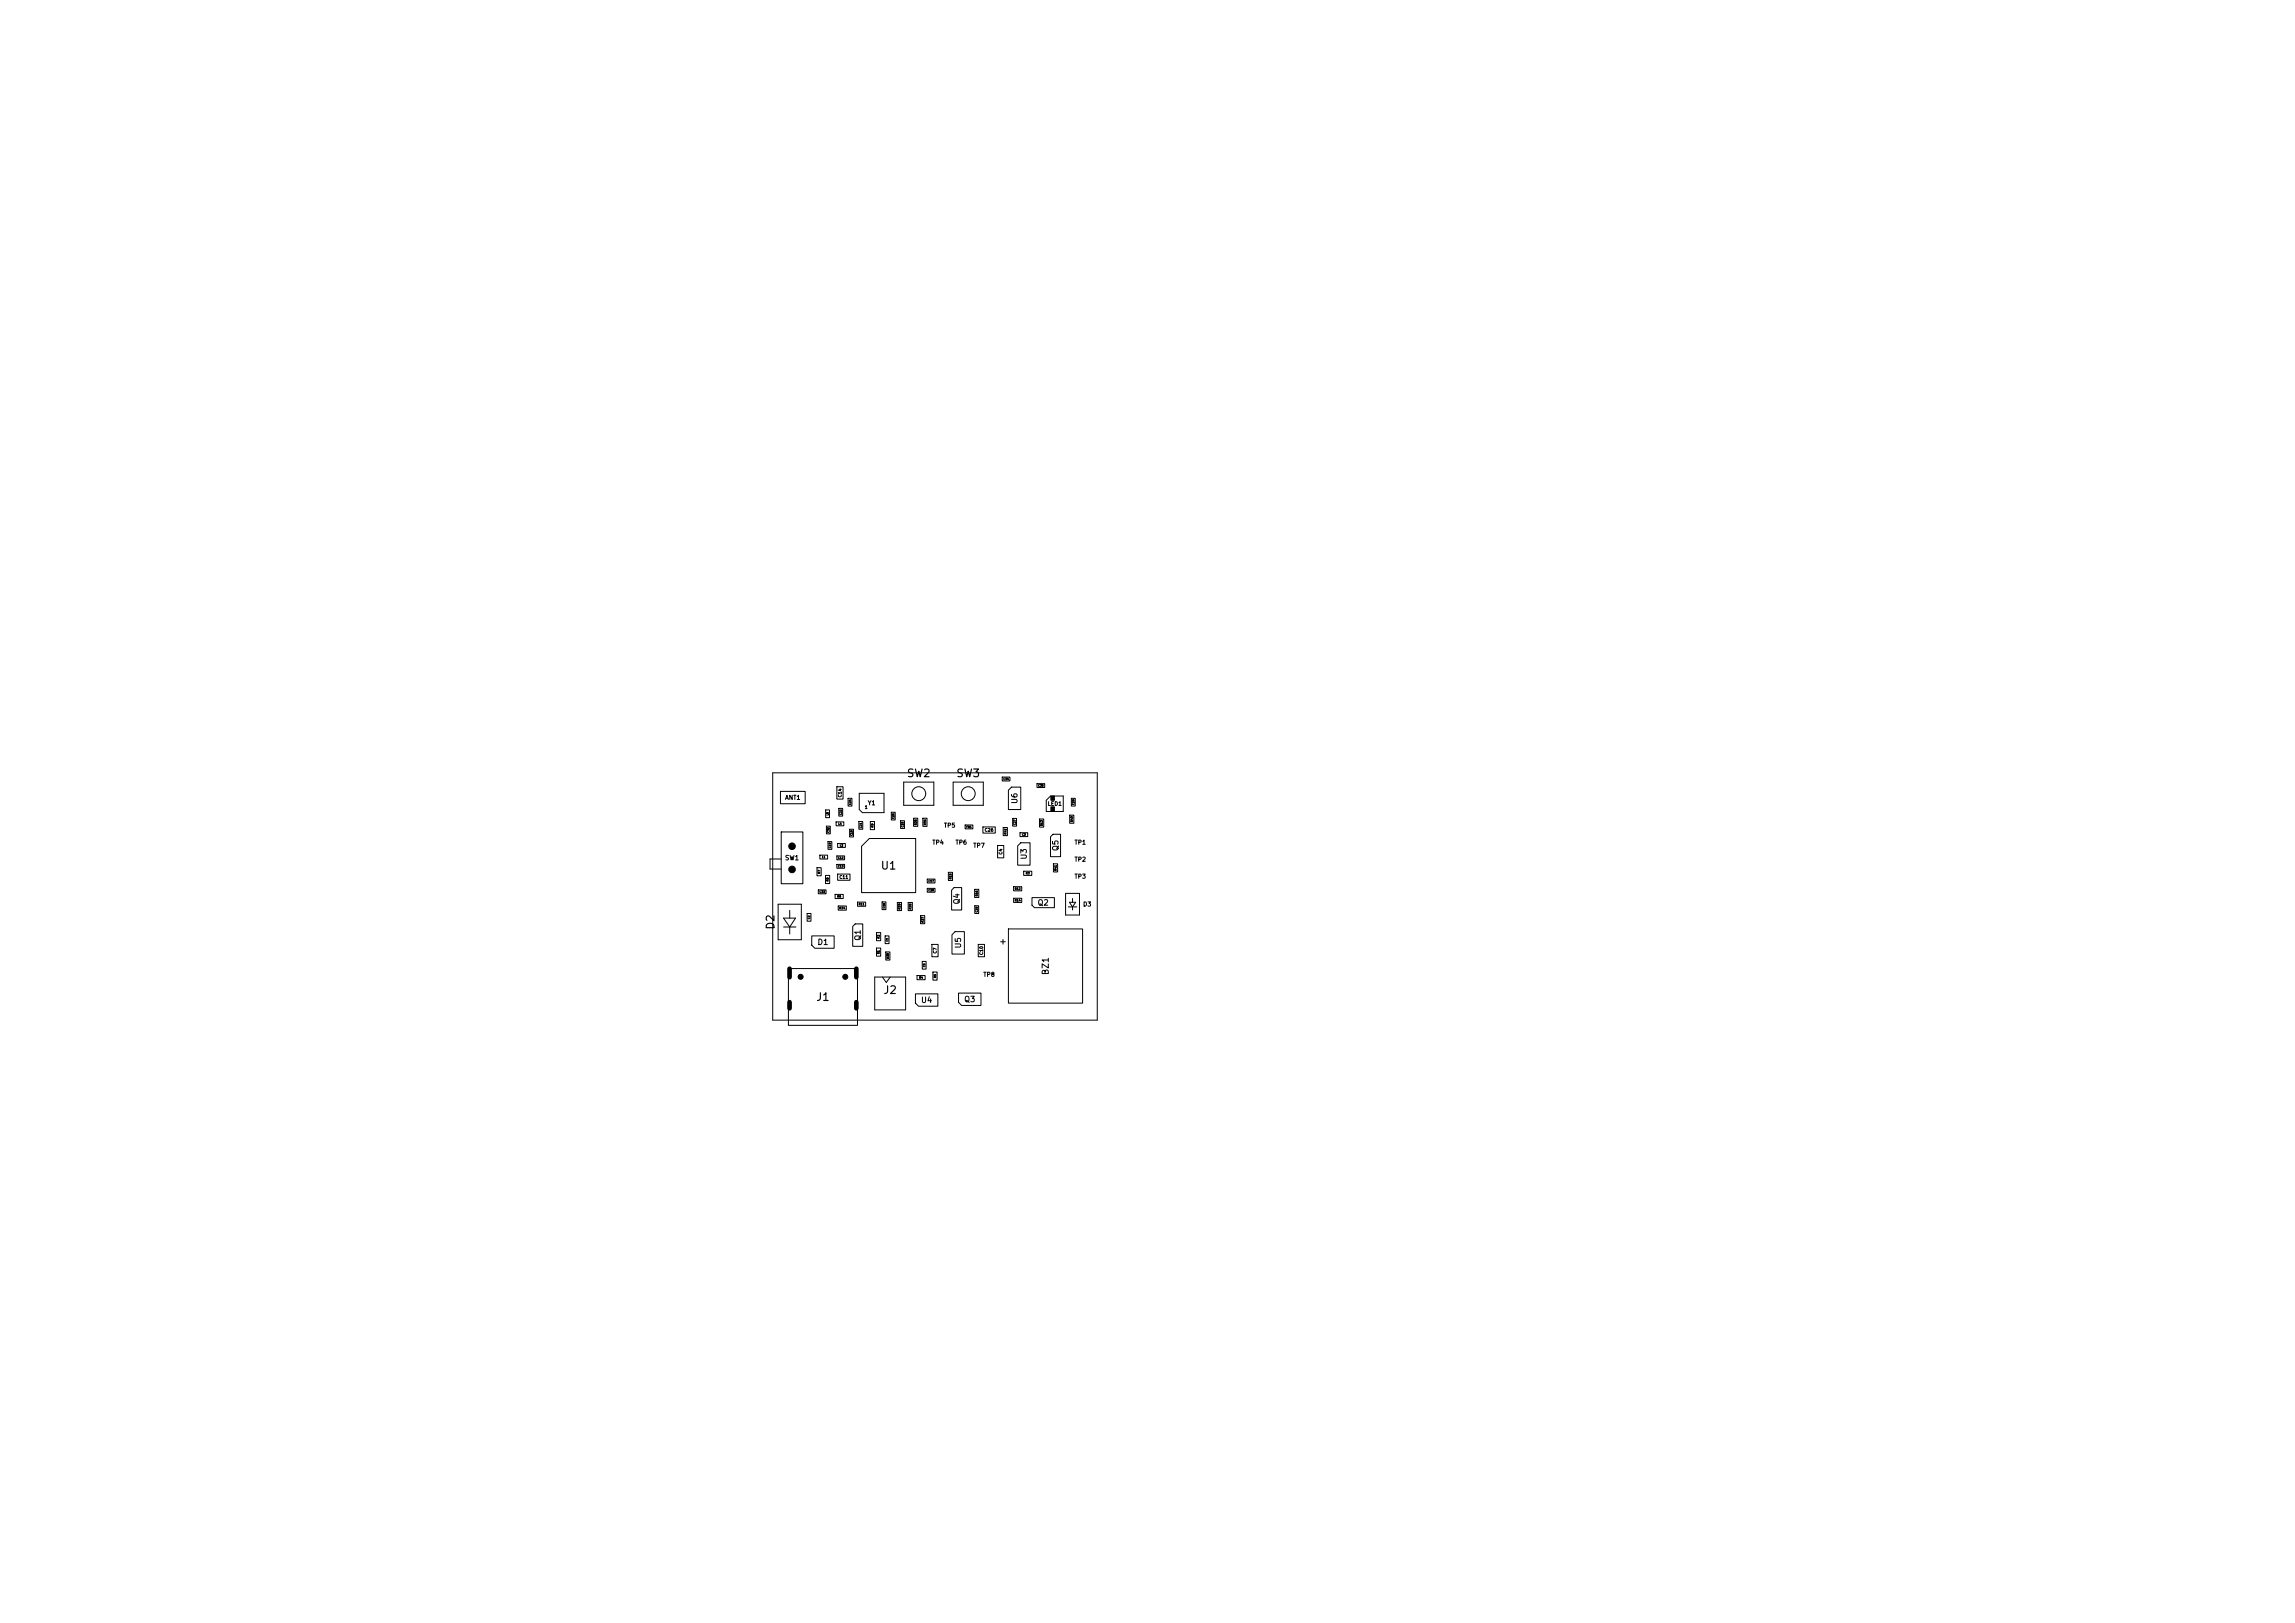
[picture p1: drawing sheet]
<svg xmlns="http://www.w3.org/2000/svg" width="297mm" height="210mm" viewBox="0 0 297 210" stroke-linecap="round" stroke-linejoin="round" font-family="sans-serif">
<defs><g id="words">
<g font-size="1">
<text x="117.3" y="100.8">SW2</text>
<text x="123.7" y="100.8">SW3</text>
<text x="113.9" y="112.8">U1</text>
<text x="100.5" y="120.4" transform="rotate(-90 100.5 120.4)">D2</text>
<text x="105.5" y="129.8">J1</text>
<text x="114.2" y="128.9">J2</text>
</g>
<g font-size=".8">
<text x="129.2" y="122.4">+</text>
<text x="135.9" y="126.2" transform="rotate(-90 135.9 126.2)">BZ1</text>
</g>
<g font-size=".7">
<text x="131.8" y="104.1" transform="rotate(-90 131.8 104.1)">U6</text>
<text x="133" y="111.3" transform="rotate(-90 133 111.3)">U3</text>
<text x="137.1" y="110.2" transform="rotate(-90 137.1 110.2)">Q5</text>
<text x="124.3" y="117.1" transform="rotate(-90 124.3 117.1)">Q4</text>
<text x="134.2" y="117.3">Q2</text>
<text x="105.7" y="122.4">D1</text>
<text x="111.5" y="121.8" transform="rotate(-90 111.5 121.8)">Q1</text>
<text x="124.5" y="122.8" transform="rotate(-90 124.5 122.8)">U5</text>
<text x="119.1" y="129.9">U4</text>
<text x="124.7" y="129.8">Q3</text>
</g>
<text font-size=".6" x="101.5" y="111.5">SW1</text>
<g font-size=".5">
<text x="101.5" y="103.6">ANT1</text>
<text x="112.2" y="104.3">Y1</text>
<text x="122.1" y="107.2">TP5</text>
<text x="135.5" y="104.4">LED1</text>
<text x="120.6" y="109.4">TP4</text>
<text x="123.6" y="109.4">TP6</text>
<text x="125.9" y="109.8">TP7</text>
<text x="139" y="109.4">TP1</text>
<text x="139" y="111.6">TP2</text>
<text x="139" y="113.8">TP3</text>
<text x="140.1" y="117.4">D3</text>
<text x="127.2" y="126.5">TP8</text>
</g>
<g font-size=".4">
<text x="109" y="103.2" transform="rotate(-90 109 103.2)">C14</text>
<text x="111.9" y="104.8">1</text>
<text x="127.4" y="107.7">C26</text>
<text x="108.6" y="113.8">C11</text>
<text x="129.8" y="110.6" transform="rotate(-90 129.8 110.6)">C4</text>
<text x="121.3" y="123.4" transform="rotate(-90 121.3 123.4)">C7</text>
<text x="127.3" y="123.6" transform="rotate(-90 127.3 123.6)">C10</text>
</g>
<g font-size=".3">
<text x="129.8" y="101">C34</text>
<text x="134.3" y="101.8">C35</text>
<text x="107.3" y="105.5" transform="rotate(-90 107.3 105.5)">L5</text>
<text x="107.4" y="107.8" transform="rotate(-90 107.4 107.8)">C32</text>
<text x="108.5" y="106.8">L4</text>
<text x="109" y="105.5" transform="rotate(-90 109 105.5)">C22</text>
<text x="110.2" y="104.2" transform="rotate(-90 110.2 104.2)">C24</text>
<text x="111.6" y="107.2" transform="rotate(-90 111.6 107.2)">C21</text>
<text x="113.1" y="107.1" transform="rotate(-90 113.1 107.1)">R9</text>
<text x="115.8" y="106" transform="rotate(-90 115.8 106)">C25</text>
<text x="117" y="107.1" transform="rotate(-90 117 107.1)">C15</text>
<text x="118.7" y="106.8" transform="rotate(-90 118.7 106.8)">R35</text>
<text x="119.9" y="106.8" transform="rotate(-90 119.9 106.8)">R36</text>
<text x="125" y="107.2">FB1</text>
<text x="131.5" y="106.8" transform="rotate(-90 131.5 106.8)">C27</text>
<text x="135" y="106.9" transform="rotate(-90 135 106.9)">R13</text>
<text x="138.9" y="106.4" transform="rotate(-90 138.9 106.4)">R43</text>
<text x="139.1" y="104.2" transform="rotate(-90 139.1 104.2)">C28</text>
<text x="106.2" y="113.1" transform="rotate(-90 106.2 113.1)">R7</text>
<text x="106.4" y="111.1">L1</text>
<text x="107.6" y="109.8" transform="rotate(-90 107.6 109.8)">C19</text>
<text x="108.4" y="111.2">C12</text>
<text x="108.4" y="112.3">C13</text>
<text x="108.7" y="109.6">L2</text>
<text x="110.4" y="108.2" transform="rotate(-90 110.4 108.2)">C18</text>
<text x="123.2" y="113.8" transform="rotate(-90 123.2 113.8)">R15</text>
<text x="130.3" y="108" transform="rotate(-90 130.3 108)">R42</text>
<text x="132.2" y="108.2">C3</text>
<text x="132.7" y="113.2">R3</text>
<text x="136.8" y="112.7" transform="rotate(-90 136.8 112.7)">R41</text>
<text x="104.9" y="119" transform="rotate(-90 104.9 119)">C2</text>
<text x="106" y="115.6">C33</text>
<text x="107.3" y="114.1" transform="rotate(-90 107.3 114.1)">R8</text>
<text x="108.3" y="116.2">R6</text>
<text x="108.6" y="117.7">R34</text>
<text x="111.1" y="117.2">R11</text>
<text x="114.6" y="117.6" transform="rotate(-90 114.6 117.6)">C16</text>
<text x="116.6" y="117.7" transform="rotate(-90 116.6 117.7)">R39</text>
<text x="118" y="117.7" transform="rotate(-90 118 117.7)">R38</text>
<text x="119.6" y="119.4" transform="rotate(-90 119.6 119.4)">R37</text>
<text x="120.1" y="115.4">C20</text>
<text x="120.1" y="114.2">C17</text>
<text x="126.6" y="118.1" transform="rotate(-90 126.6 118.1)">C29</text>
<text x="126.6" y="116" transform="rotate(-90 126.6 116)">R16</text>
<text x="131.3" y="116.7">R14</text>
<text x="131.3" y="115.2">R12</text>
<text x="113.9" y="123.5" transform="rotate(-90 113.9 123.5)">R1</text>
<text x="113.9" y="121.5" transform="rotate(-90 113.9 121.5)">R2</text>
<text x="115" y="121.9" transform="rotate(-90 115 121.9)">C1</text>
<text x="115.1" y="124.1" transform="rotate(-90 115.1 124.1)">R30</text>
<text x="119.8" y="125.2" transform="rotate(-90 119.8 125.2)">C5</text>
<text x="118.9" y="126.7">R4</text>
<text x="121.2" y="126.6" transform="rotate(-90 121.2 126.6)">R5</text>
</g>
</g></defs>
<g fill="none" stroke="#000" stroke-width=".13">
<path d="M100 100h42v32h-42zM100.7 117h3v4.6h-3zM101 102.4h3.2v1.6h-3.2zM101.1 107.7h2.8v6.7h-2.8zM101.1 111.2h-1.4v1.3h1.4M101.4 119.9h1.6M101.4 118.8h1.6l-.8 1.1zM102.2 117.8v1M102.2 119.9v1M104.4 118.2h.6v1h-.6zM105.7 112.3h.6v1h-.6zM105.9 115.1h1v.6h-1z"/>
<path d="M106.1 110.7h1v.4h-1zM106.8 113.3h.6v1h-.6zM106.8 104.8h.6v1h-.6zM107 106.9h.4v1h-.4zM107.1 108.9h.6v1h-.6zM108.1 115.7h1v.6h-1zM108.2 106.4h1v.4h-1zM108.3 110.8h1v.4h-1zM108.3 101.8h.8v1.6h-.8zM108.3 111.8h1v.6h-1zM108.4 113.1h1.6v.8h-1.6zM108.4 109.1h1v.6h-1z"/>
<path d="M108.5 117.2h1v.6h-1zM108.5 104.6h.6v1h-.6zM109.8 103.3h.4v1h-.4zM109.9 107.3h.6v1h-.6zM110.7 119.5h1v3h-1.3v-2.6zM111 116.7h1v.6h-1zM111.1 106.3h.6v1h-.6zM111.2 102.7h3.2v2.5h-2.8l-.4-.4zM112.5 108.5h6v7h-7v-6zM112.6 106.3h.6v1.1h-.6zM114.1 116.7h.6v1h-.6zM115.4 105.1h.4v1h-.4z"/>
<path d="M116.1 116.8h.6v1h-.6zM116.5 106.2h.6v1h-.6zM117 101.2h3.8v3h-3.8zM117.5 116.8h.6v1h-.6zM118.2 105.9h.6v1h-.6zM119.1 118.5h.6v1h-.6zM119.4 105.9h.6v1h-.6zM120 114.9h1v.6h-1zM120 113.8h1v.4h-1zM122.7 112.9h.6v1h-.6zM123.3 101.2h3.9v3h-3.9zM123.5 114.8h1v3h-1.3v-2.6z"/>
<path d="M124.9 106.8h1v.4h-1zM126.1 115.1h.6v1h-.6zM126.2 117.2h.4v1h-.4zM127.2 107h1.6v.8h-1.6zM129.1 109.4h.8v1.6h-.8zM129.7 100.5h1v.6h-1zM129.8 107.1h.6v1h-.6zM130.9 101.8h1.2v3h-1.6v-2.6zM131.1 105.9h.4v1h-.4zM131.2 116.2h1v.6h-1zM131.2 114.7h1v.6h-1zM132 107.8h1v.4h-1z"/>
<path d="M132.1 109.1h1.2v2.9h-1.6v-2.5zM132.5 112.7h1v.6h-1zM133.5 116.1h3v1.4h-2.6l-.4-.4zM134.2 101.4h1v.5h-1zM134.5 106h.6v1h-.6zM135.9 103h1.7v2h-2.2v-1.4zM136.3 108h.9v2.8h-1.3v-2.5zM136.3 111.8h.6v1h-.6zM137.9 115.6h1.8v2.8h-1.8zM138.2 117.4h1.1M138.4 116.8h.8l-.4 .6zM138.4 105.5h.6v1h-.6z"/>
<path d="M138.6 103.3h.6v1h-.6zM138.8 116.3v.5M138.8 117.4v.4M102 125.3h9v7.4h-9zM105.1 121.1h2.8v1.6h-2.5l-.3-.4zM113.2 126.4h4v4.3h-4zM113.4 122.7h.6v1h-.6zM113.4 120.7h.6v1h-.6zM114.2 126.4l.5 .7 .5-.7M114.5 121.1h.6v1h-.6zM114.6 123.2h.6v1h-.6zM118.5 128.6h2.9v1.6h-2.5l-.4-.4z"/>
<path d="M118.7 126.2h1v.6h-1zM119.4 124.4h.4v1h-.4zM120.6 122.2h.8v1.6h-.8zM120.7 125.8h.6v1h-.6zM123.6 120.5h1.2v3h-1.6v-2.6zM124.1 128.5h2.8v1.6h-2.4l-.4-.4zM126.6 122.2h.8v1.6h-.8zM130.5 120.2h9.6v9.6h-9.6z"/>
<circle cx="118.9" cy="102.7" r=".9"/>
<circle cx="125.3" cy="102.7" r=".9"/>
</g>
<g fill="#000" stroke="#000" stroke-width=".13">
<path d="M136 103h.5v.5h-.5zM136 104.4h.5v.6h-.5z"/>
<circle cx="102.5" cy="112.5" r=".43"/>
<circle cx="102.5" cy="109.5" r=".43"/>
<circle cx="103.6" cy="126.4" r=".32"/>
<circle cx="109.4" cy="126.4" r=".32"/>
</g>
<path d="M102.2 125.3v1.1M102.2 129.7v.8M110.8 125.3v1.1M110.8 129.7v.8" fill="none" stroke="#000" stroke-width=".6"/>
<use href="#words"/>
</svg>
